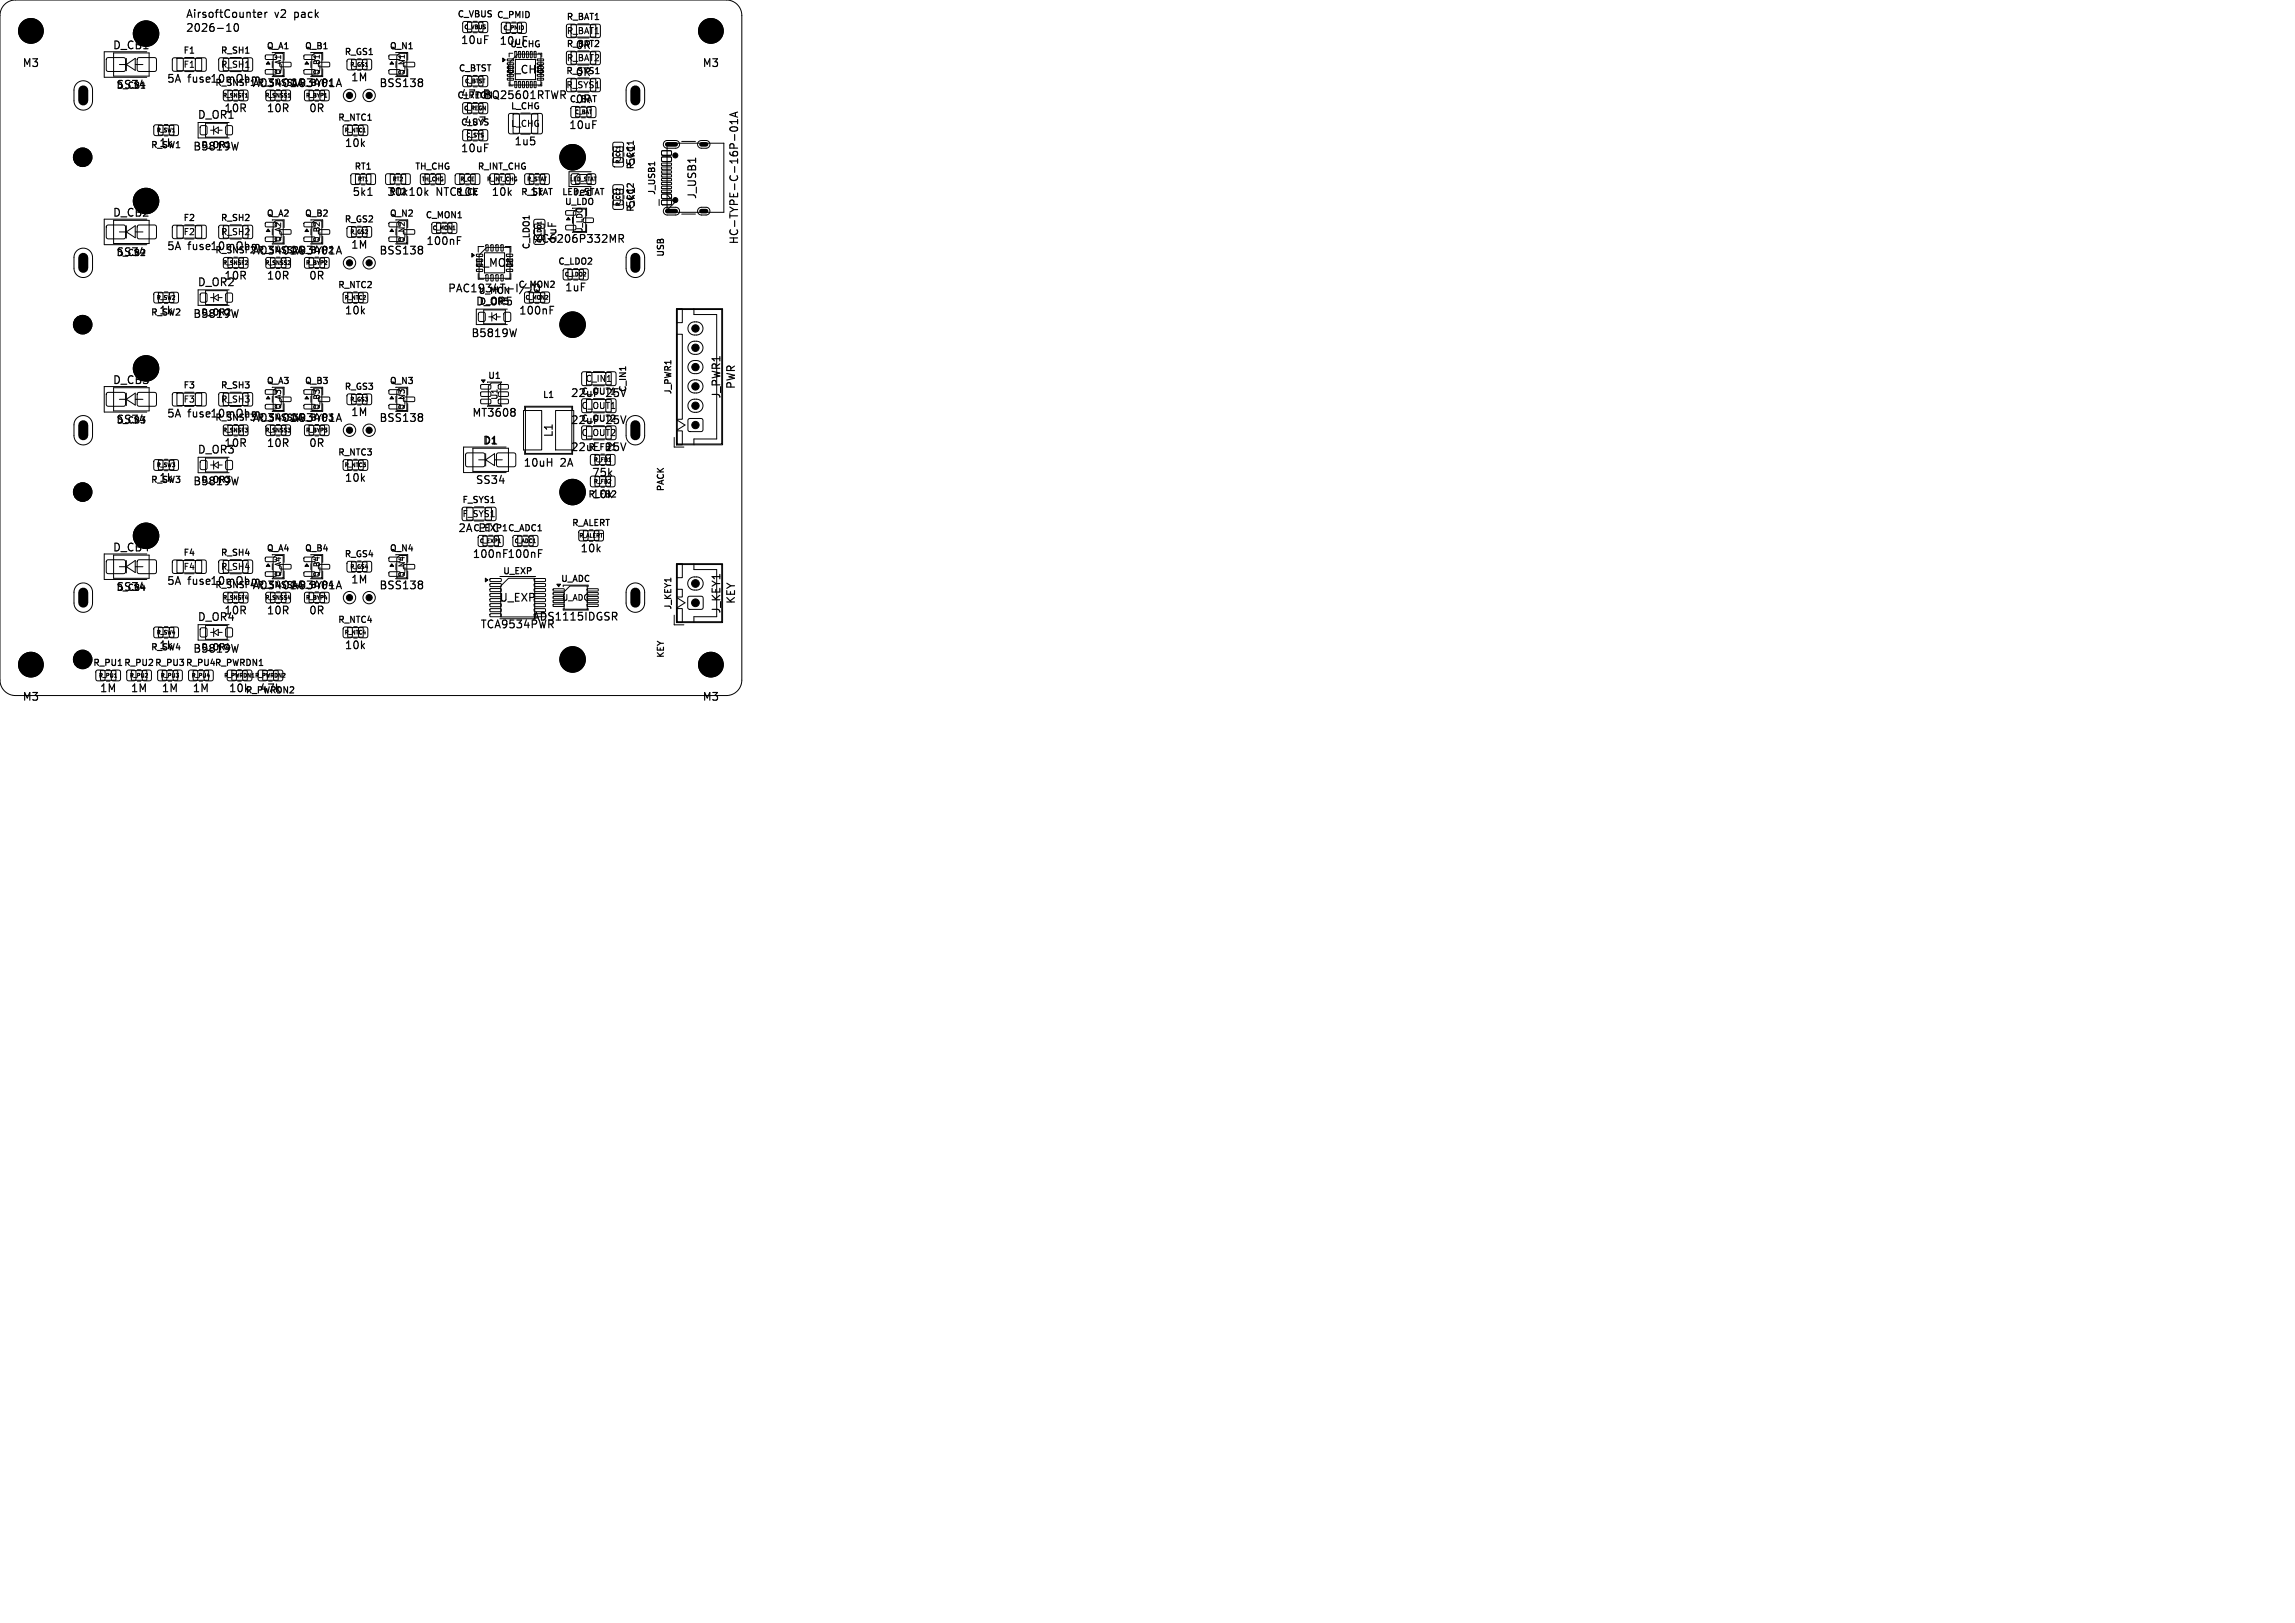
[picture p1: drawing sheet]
<svg xmlns="http://www.w3.org/2000/svg" width="297mm" height="210mm" viewBox="0 0 297 210" stroke-linecap="round" stroke-linejoin="round" font-family="sans-serif">
<defs><g id="words">
<g font-size="1.4">
<text x="24" y="2.5">AirsoftCounter</text>
<text x="24" y="4.3">2026-10</text>
<text x="35.6" y="2.5">v2</text>
<text x="38.3" y="2.5">pack</text>
<text x="59.5" y="5.9">10uF</text>
<text x="2.8" y="8.9">M3</text>
<text x="14.5" y="6.6">D_CB1</text>
<text x="15" y="11.7">SS34</text>
<text x="21.5" y="10.9">5A</text>
<text x="24.3" y="10.9">fuse10mOhm</text>
<text x="32.6" y="11.5">AO3401A</text>
<text x="37.6" y="11.5">AO3401A</text>
<text x="45.3" y="10.7">1M</text>
<text x="49" y="11.5">BSS138</text>
<text x="64.5" y="6">10uF</text>
<text x="65.4" y="9.7">U_CHG</text>
<text x="74.4" y="10.1">0R</text>
<text x="74.4" y="6.6">0R</text>
<text x="90.8" y="8.9">M3</text>
<text x="25.5" y="15.6">D_OR1</text>
<text x="28.9" y="14.7">10R</text>
<text x="34.4" y="14.7">10R</text>
<text x="39.9" y="14.7">0R</text>
<text x="59.5" y="12.9">47nFBQ25601RTWR</text>
<text x="60" y="16.4">4u7</text>
<text x="73.5" y="16.9">10uF</text>
<text x="74.4" y="13.6">0R</text>
<text x="20.5" y="19.2">1k</text>
<text x="24.9" y="19.7">B5819W</text>
<text x="44.5" y="19.2">10k</text>
<text x="59.5" y="19.9">10uF</text>
<text x="66.5" y="19">1u5</text>
<text x="82.4" y="21.5" transform="rotate(-90 82.4 21.5)">5k1</text>
<text x="14.5" y="28.2">D_CB2</text>
<text x="45.5" y="25.6">5k1</text>
<text x="50" y="25.6">30k 10k</text>
<text x="56.5" y="25.6">NTC10k</text>
<text x="63.5" y="25.6">10k</text>
<text x="68.5" y="25.6">1k</text>
<text x="74.2" y="25.6">red</text>
<text x="82.4" y="27" transform="rotate(-90 82.4 27)">5k1</text>
<text x="90.3" y="25.9" transform="rotate(-90 90.3 25.9)">J_USB1</text>
<text x="15" y="33.3">SS34</text>
<text x="21.5" y="32.6">5A</text>
<text x="24.3" y="32.6">fuse10mOhm</text>
<text x="32.6" y="33.1">AO3401A</text>
<text x="37.6" y="33.1">AO3401A</text>
<text x="45.3" y="32.4">1M</text>
<text x="49" y="33.1">BSS138</text>
<text x="55.1" y="31.9">100nF</text>
<text x="61.4" y="34.7">U_MON</text>
<text x="69" y="31.6">XC6206P332MR</text>
<text x="72.2" y="31.5" transform="rotate(-90 72.2 31.5)">1uF</text>
<text x="95.7" y="31.7" transform="rotate(-90 95.7 31.7)">HC-TYPE-C-16P-01A</text>
<text x="20.5" y="40.9">1k</text>
<text x="24.9" y="41.3">B5819W</text>
<text x="25.5" y="37.2">D_OR2</text>
<text x="28.9" y="36.4">10R</text>
<text x="34.4" y="36.4">10R</text>
<text x="39.9" y="36.4">0R</text>
<text x="44.5" y="40.9">10k</text>
<text x="57.9" y="38">PAC1934T-I/JQ</text>
<text x="61.5" y="39.7">D_OR5</text>
<text x="67.1" y="40.9">100nF</text>
<text x="73" y="37.9">1uF</text>
<text x="60.9" y="43.8">B5819W</text>
<text x="14.5" y="49.9">D_CB3</text>
<text x="73.8" y="51.6">22uF</text>
<text x="78.5" y="51.6">25V</text>
<text x="93.4" y="51.7" transform="rotate(-90 93.4 51.7)">J_PWR1</text>
<text x="95.3" y="50.4" transform="rotate(-90 95.3 50.4)">PWR</text>
<text x="15" y="55">SS34</text>
<text x="21.5" y="54.2">5A</text>
<text x="24.3" y="54.2">fuse10mOhm</text>
<text x="25.5" y="58.9">D_OR3</text>
<text x="28.9" y="58">10R</text>
<text x="32.6" y="54.8">AO3401A</text>
<text x="34.4" y="58">10R</text>
<text x="37.6" y="54.8">AO3401A</text>
<text x="39.9" y="58">0R</text>
<text x="45.3" y="54">1M</text>
<text x="49" y="54.8">BSS138</text>
<text x="61" y="54.1">MT3608</text>
<text x="62.4" y="57.7">D1</text>
<text x="71.7" y="56.7" transform="rotate(-90 71.7 56.7)">L1</text>
<text x="73.8" y="55.1">22uF</text>
<text x="73.8" y="58.6">22uF</text>
<text x="78.5" y="55.1">25V</text>
<text x="78.5" y="58.6">25V</text>
<text x="20.5" y="62.5">1k</text>
<text x="24.9" y="63">B5819W</text>
<text x="44.5" y="62.5">10k</text>
<text x="61.5" y="62.8">SS34</text>
<text x="67.7" y="60.6">10uH</text>
<text x="72.5" y="60.6">2A</text>
<text x="76.5" y="64.7">10k</text>
<text x="76.5" y="61.9">75k</text>
<text x="14.5" y="71.6">D_CB4</text>
<text x="59.2" y="69.1">2A</text>
<text x="62" y="69.1">PTC</text>
<text x="75" y="71.7">10k</text>
<text x="15" y="76.7">SS34</text>
<text x="21.5" y="75.9">5A</text>
<text x="24.3" y="75.9">fuse10mOhm</text>
<text x="32.6" y="76.5">AO3401A</text>
<text x="37.6" y="76.5">AO3401A</text>
<text x="45.3" y="75.7">1M</text>
<text x="49" y="76.5">BSS138</text>
<text x="61.1" y="72.4">100nF 100nF</text>
<text x="25.5" y="80.6">D_OR4</text>
<text x="28.9" y="79.7">10R</text>
<text x="34.4" y="79.7">10R</text>
<text x="39.9" y="79.7">0R</text>
<text x="62.1" y="81.5">TCA9534PWR</text>
<text x="64.5" y="78.1">U_EXP</text>
<text x="68.9" y="80.5">ADS1115IDGSR</text>
<text x="93.4" y="79.5" transform="rotate(-90 93.4 79.5)">J_KEY1</text>
<text x="95.3" y="78.3" transform="rotate(-90 95.3 78.3)">KEY</text>
<text x="12.8" y="89.8">1M</text>
<text x="16.8" y="89.8">1M</text>
<text x="20.5" y="84.2">1k</text>
<text x="20.8" y="89.8">1M</text>
<text x="24.8" y="89.8">1M</text>
<text x="24.9" y="84.7">B5819W</text>
<text x="29.5" y="89.8">10k</text>
<text x="33.5" y="89.8">47k</text>
<text x="44.5" y="84.2">10k</text>
<text x="2.8" y="90.9">M3</text>
<text x="90.8" y="90.9">M3</text>
</g>
<g font-size="1.1">
<text x="59.1" y="2.4">C_VBUS C_PMID</text>
<text x="73.2" y="2.8">R_BAT1</text>
<text x="73.3" y="4.6">R_BAT1</text>
<text x="15" y="11.7">D_CB1</text>
<text x="23.6" y="7.1">F1</text>
<text x="23.7" y="8.9">F1</text>
<text x="28.5" y="7.1">R_SH1</text>
<text x="28.5" y="8.9">R_SH1</text>
<text x="34.4" y="6.6">Q_A1</text>
<text x="39.4" y="6.6">Q_B1</text>
<text x="44.5" y="7.3">R_GS1</text>
<text x="50.3" y="6.6">Q_N1</text>
<text x="59.3" y="9.4">C_BTST</text>
<text x="65.9" y="6.3">U_CHG</text>
<text x="73.2" y="9.8">R_SYS1</text>
<text x="73.2" y="11.6">R_SYS1</text>
<text x="73.2" y="6.3">R_BAT2</text>
<text x="73.3" y="8.1">R_BAT2</text>
<text x="43.6" y="15.8">R_NTC1</text>
<text x="59.1" y="12.9">C_REGN</text>
<text x="59.5" y="16.4">C_SYS</text>
<text x="66" y="14.3">L_CHG</text>
<text x="66.1" y="16.6">L_CHG</text>
<text x="73.6" y="13.4">C_BAT</text>
<text x="19.4" y="19.4">R_SW1</text>
<text x="26" y="19.4">D_OR1</text>
<text x="45.8" y="22.2">RT1</text>
<text x="53.6" y="22.2">TH_CHG</text>
<text x="61.7" y="22.2">R_INT_CHG</text>
<text x="82.2" y="22" transform="rotate(-90 82.2 22)">R_CC1</text>
<text x="23.6" y="28.8">F2</text>
<text x="28.5" y="28.8">R_SH2</text>
<text x="34.4" y="28.2">Q_A2</text>
<text x="39.4" y="28.2">Q_B2</text>
<text x="44.5" y="29">R_GS2</text>
<text x="50.3" y="25.5">RT2</text>
<text x="50.3" y="28.2">Q_N2</text>
<text x="55" y="28.4">C_MON1</text>
<text x="58.9" y="25.5">R_CE</text>
<text x="67.3" y="25.5">R_STAT</text>
<text x="72.6" y="25.5">LED_STAT</text>
<text x="73" y="26.7">U_LDO</text>
<text x="82.2" y="27.5" transform="rotate(-90 82.2 27.5)">R_CC2</text>
<text x="85" y="25.3" transform="rotate(-90 85 25.3)">J_USB1</text>
<text x="15" y="33.3">D_CB2</text>
<text x="23.7" y="30.6">F2</text>
<text x="28.5" y="30.6">R_SH2</text>
<text x="68.7" y="32.4" transform="rotate(-90 68.7 32.4)">C_LDO1</text>
<text x="72.1" y="34.4">C_LDO2</text>
<text x="86.1" y="33.3" transform="rotate(-90 86.1 33.3)">USB</text>
<text x="19.4" y="41">R_SW2</text>
<text x="26" y="41">D_OR2</text>
<text x="43.6" y="37.5">R_NTC2</text>
<text x="61.8" y="38.2">U_MON</text>
<text x="62" y="39.6">D_OR5</text>
<text x="67" y="37.4">C_MON2</text>
<text x="23.6" y="50.5">F3</text>
<text x="23.7" y="52.3">F3</text>
<text x="28.5" y="50.5">R_SH3</text>
<text x="28.5" y="52.3">R_SH3</text>
<text x="34.4" y="49.9">Q_A3</text>
<text x="39.4" y="49.9">Q_B3</text>
<text x="44.5" y="50.6">R_GS3</text>
<text x="50.3" y="49.9">Q_N3</text>
<text x="63.1" y="49.2">U1</text>
<text x="70.2" y="51.7">L1</text>
<text x="75.1" y="51.3">C_OUT1</text>
<text x="75.2" y="53.1">C_OUT1</text>
<text x="75.7" y="49.6">C_IN1</text>
<text x="81.2" y="50.8" transform="rotate(-90 81.2 50.8)">C_IN1</text>
<text x="87.1" y="51.1" transform="rotate(-90 87.1 51.1)">J_PWR1</text>
<text x="15" y="55">D_CB3</text>
<text x="43.6" y="59.1">R_NTC3</text>
<text x="75.1" y="54.8">C_OUT2</text>
<text x="75.2" y="56.6">C_OUT2</text>
<text x="76" y="58.5">R_FB1</text>
<text x="19.4" y="62.7">R_SW3</text>
<text x="26" y="62.7">D_OR3</text>
<text x="59.7" y="65.3">F_SYS1</text>
<text x="76" y="64.6">R_FB2</text>
<text x="86.1" y="63.7" transform="rotate(-90 86.1 63.7)">PACK</text>
<text x="34.4" y="71.6">Q_A4</text>
<text x="39.4" y="71.6">Q_B4</text>
<text x="50.3" y="71.6">Q_N4</text>
<text x="59.8" y="67.1">F_SYS1</text>
<text x="61.1" y="68.9">C_EXP1 C_ADC1</text>
<text x="73.9" y="68.3">R_ALERT</text>
<text x="15" y="76.7">D_CB4</text>
<text x="23.6" y="72.1">F4</text>
<text x="23.7" y="73.9">F4</text>
<text x="28.5" y="72.1">R_SH4</text>
<text x="28.5" y="73.9">R_SH4</text>
<text x="44.5" y="72.3">R_GS4</text>
<text x="65" y="74.5">U_EXP</text>
<text x="72.5" y="75.5">U_ADC</text>
<text x="43.6" y="80.8">R_NTC4</text>
<text x="87.1" y="79" transform="rotate(-90 87.1 79)">J_KEY1</text>
<text x="12" y="86.4">R_PU1 R_PU2 R_PU3 R_PU4R_PWRDN1</text>
<text x="19.4" y="84.4">R_SW4</text>
<text x="26" y="84.4">D_OR4</text>
<text x="31.7" y="89.9">R_PWRDN2</text>
<text x="86.1" y="85.2" transform="rotate(-90 86.1 85.2)">KEY</text>
</g>
<g font-size="1">
<text x="36.5" y="9.7" transform="rotate(-90 36.5 9.7)">Q_A1</text>
<text x="41.5" y="9.8" transform="rotate(-90 41.5 9.8)">Q_B1</text>
<text x="52.5" y="9.8" transform="rotate(-90 52.5 9.8)">Q_N1</text>
<text x="36.5" y="31.4" transform="rotate(-90 36.5 31.4)">Q_A2</text>
<text x="41.5" y="31.5" transform="rotate(-90 41.5 31.5)">Q_B2</text>
<text x="52.5" y="31.5" transform="rotate(-90 52.5 31.5)">Q_N2</text>
<text x="75.5" y="30.3" transform="rotate(-90 75.5 30.3)">U_LDO</text>
<text x="36.5" y="53.1" transform="rotate(-90 36.5 53.1)">Q_A3</text>
<text x="41.5" y="53.1" transform="rotate(-90 41.5 53.1)">Q_B3</text>
<text x="52.5" y="53.1" transform="rotate(-90 52.5 53.1)">Q_N3</text>
<text x="64.5" y="51.8" transform="rotate(-90 64.5 51.8)">U1</text>
<text x="36.5" y="74.7" transform="rotate(-90 36.5 74.7)">Q_A4</text>
<text x="41.5" y="74.8" transform="rotate(-90 41.5 74.8)">Q_B4</text>
<text x="52.5" y="74.8" transform="rotate(-90 52.5 74.8)">Q_N4</text>
<text x="72.7" y="77.9">U_ADC</text>
</g>
<g font-size=".7">
<text x="60" y="3.9">C_VBUS</text>
<text x="65.1" y="4">C_PMID</text>
<text x="45.3" y="8.7">R_GS1</text>
<text x="60.1" y="10.9">C_BTST</text>
<text x="20.2" y="17.2">R_SW1</text>
<text x="28.8" y="12.7">R_SNSF1</text>
<text x="34.3" y="12.7">R_SNSS1</text>
<text x="39.5" y="12.7">R_BYP1</text>
<text x="44.5" y="17.2">R_NTC1</text>
<text x="60" y="14.4">C_REGN</text>
<text x="60.3" y="17.9">C_SYS</text>
<text x="74.3" y="14.9">C_BAT</text>
<text x="46.3" y="23.6">RT1</text>
<text x="50.8" y="23.6">RT2</text>
<text x="54.5" y="23.6">TH_CHG</text>
<text x="59.5" y="23.6">R_CE</text>
<text x="63" y="23.6">R_INT_CHG</text>
<text x="68.2" y="23.6">R_STAT</text>
<text x="73.7" y="23.6">LED_STAT</text>
<text x="80.4" y="21.2" transform="rotate(-90 80.4 21.2)">R_CC1</text>
<text x="55.9" y="29.9">C_MON1</text>
<text x="80.4" y="26.7" transform="rotate(-90 80.4 26.7)">R_CC2</text>
<text x="28.8" y="34.4">R_SNSF2</text>
<text x="34.3" y="34.4">R_SNSS2</text>
<text x="39.5" y="34.4">R_BYP2</text>
<text x="45.3" y="30.4">R_GS2</text>
<text x="70.2" y="31.5" transform="rotate(-90 70.2 31.5)">C_LDO1</text>
<text x="73" y="35.9">C_LDO2</text>
<text x="20.2" y="38.9">R_SW2</text>
<text x="44.5" y="38.9">R_NTC2</text>
<text x="67.9" y="38.9">C_MON2</text>
<text x="45.3" y="52">R_GS3</text>
<text x="28.8" y="56">R_SNSF3</text>
<text x="34.3" y="56">R_SNSS3</text>
<text x="39.5" y="56">R_BYP3</text>
<text x="76.8" y="59.9">R_FB1</text>
<text x="20.2" y="60.5">R_SW3</text>
<text x="44.5" y="60.5">R_NTC3</text>
<text x="76.8" y="62.7">R_FB2</text>
<text x="62" y="70.4">C_EXP1</text>
<text x="66.5" y="70.4">C_ADC1</text>
<text x="74.9" y="69.7">R_ALERT</text>
<text x="28.8" y="77.7">R_SNSF4</text>
<text x="34.3" y="77.7">R_SNSS4</text>
<text x="39.5" y="77.7">R_BYP4</text>
<text x="45.3" y="73.7">R_GS4</text>
<text x="20.2" y="82.2">R_SW4</text>
<text x="44.5" y="82.2">R_NTC4</text>
<text x="12.7" y="87.8">R_PU1</text>
<text x="16.7" y="87.8">R_PU2</text>
<text x="20.7" y="87.8">R_PU3</text>
<text x="24.7" y="87.8">R_PU4</text>
<text x="29" y="87.8">R_PWRDN1R_PWRDN2</text>
</g>
</g></defs>
<g fill="none" stroke="#000" stroke-width=".15">
<path d="M3.2 3.9h.6M3.2 3.5v1M3.8 3.5v1M4.2 4.5h.6M4.2 3.7l.3-.2v1M29.3 4.1h.6M29.5 3.2l.1-.1v1M30.4 3.1h.1a.53 .53 0 0 1 .4 .5 .53 .53 0 0 1-.4 .5 .66 .66 0 0 1-.1-1zM30.8 18.4l-.2 1M31.8 6.9h.4M33.4 2.1l.1 .2 .3-.1M33.4 1.7l.1-.1h.2l.2 .1v.1l-.5 .1"/>
<path d="M34.3 1.6v.7M34.6 1.6h-.2l-.1 .2M43.9 10.2l.3 1M54.5 10.2l.2 .2-.2 .2 .1 .1 .1 .3-.2 .2M62.1 15.1h.7l-.5 1M62.7 4.6h.5M62.7 18.6h.5M67.7 4.7h.5M72.8 12.3l.4 .5M73.2 12.1l-.2 .2M76.7 15.6h.5M91.2 3.5v1"/>
<path d="M91.2 3.9h.6M91.8 3.5v1M92.2 3.6l.4-.1 .2 .1v.1l-.6 .8h.6M94.5 16.5a.59 .59 0 0 1 1 .2 .57 .57 0 0 1-1-.1zM95.1 17.4v.8M95.2 14.6v.5M95.5 15.5v.5M95.5 15.7h-1l.2 .3M95.5 14.5l-1 .3 1 .4M43.9 31.9l.3 1M47.6 25.3h.6M54.5 31.9l.2 .2-.2 .2 .2 .2v.2l-.2 .2"/>
<path d="M59.2 31.1h.3M59.2 30.6h.5M71.2 39.6h.5M80.1 30.9l.5-.1 .1-.1-.1-.2-.1-.1h-.4v1M80.4 30.9l.3 .5M84.7 21v.4M90 20.5v.5M30.8 40.1l-.2 1M43.9 53.5l.3 1M54.5 53.5l.2 .2-.2 .3h.1l.1 .3-.2 .2M66.5 52.9l.2 .1-.2 .3 .2 .2v.2l-.2 .2M66.8 42.6l-.2 1"/>
<path d="M70.8 59.8h.6M71.2 40.1h.3M71.4 59.3v1M81 47.5v.4M30.8 61.7l-.2 1M43.9 75.2l.3 1M54.5 75.2l.2 .2-.2 .2 .1 .1 .1 .3-.2 .2M69.7 71.6h.3M69.7 71.1h.5M79.5 79.8l.3 .4M79.6 79.2l.2 .2v.3l-.2 .1M3.2 85.5v1"/>
<path d="M3.2 85.9h.6M3.8 85.5v1M4.2 85.5h.6l-.3 .3 .3 .1v.5l-.2 .1-.4-.1M30.8 83.4l-.2 1M91.2 85.5v1M91.2 85.9h.6M91.8 85.5v1M92.5 85.4l-.3 .7h.7M92.7 85.8v.7"/>
</g>
<g fill="none" stroke="#000" stroke-width=".13">
<path d="M.6 .6a2 2 0 0 1 1.4-.6h92a2 2 0 0 1 2 2v86a2 2 0 0 1-2 2h-92a2 2 0 0 1-2-2v-86a2 2 0 0 1 .6-1.4zM9.9 10.8a1.2 1.2 0 0 1 1.3-.3 1.2 1.2 0 0 1 .8 1.1v1.5a1.2 1.2 0 0 1-1.2 1.1 1.2 1.2 0 0 1-1.2-1.1v-1.7zM13.8 7.5h.2h2h.2v.2v1.5l-.2 .1h-2l-.2-.1-.1-.2zM14.7 6.9h4.6v3h-4.6zM15.4 8.4h1M16.4 7.6v1.6M16.4 8.4l1.1-.8v1.5zM17.5 8.4h1M17.8 7.5h.2h2h.2v.2v1.5l-.2 .1h-2l-.2-.1-.1-.2zM19 6.7h-5.5v3.3h5.5M20 16.2h.1h.9l.1 .2-.1 1.1-.2 .1-.8-.1-.1-.2zM20.5 16.2h2v1.3h-2z"/>
<path d="M21.3 17.6h.4M21.3 16.1h.4M22 16.2h.2h.8l.1 .2-.1 1.1-.1 .1-.9-.1-.1-.2zM22.4 7.5h.2h1.1v.2v1.5h-.2h-1.1l-.1-1.5zM22.9 7.6h3.2v1.6h-3.2zM23.9 7.4h1.2M25.3 7.5h.2h1.1l.1 .2-.1 1.5h-.2h-1.1v-1.5zM26 16.3h.1h.6l.1 .2-.1 .9-.1 .1-.6-.1-.1-.2zM26.6 16h2.8v1.8h-2.8zM27.3 16.9h.4M27.7 16.3v1.1M27.7 16.9l.5-.4v.8z"/>
<path d="M28.2 16.9h.5M28.4 7.5h.1h1l.1 .2-.1 1.5h-.2h-.9l-.1-.2zM28.9 7.6h3.2v1.6h-3.2zM29 11.7h.1h.9l.1 .2-.1 1.1-.1 .1-.9-.1-.1-.2zM29.3 16.3h.1h.6l.1 .2-.1 .9-.1 .1-.6-.1-.1-.2zM29.5 11.7h2v1.3h-2zM29.6 15.9h-4v2h4M30.3 13.1h.4M30.3 11.6h.4M31 11.7h.1h.9l.1 .2-.1 1.1-.2 .1-.8-.1-.1-.2zM31.5 7.5h.1h1l.1 .2-.1 1.5h-.1h-1l-.1-.2zM34.4 7.1h1.3l.1 .2v.3l-.2 .1h-1.2l-.1-.1z"/>
<path d="M34.4 9h1.3l.1 .2v.3l-.2 .1h-1.2l-.1-.1zM34.5 11.7h.1h.9l.1 .2-.1 1.1-.1 .1-.9-.1-.1-.2zM35 11.7h2v1.3h-2zM35.2 8v.7M35.2 9.9h1.6M35.4 7.2l.3-.3h.9v2.9h-1.2zM35.8 13.1h.4M36.2 8.1h1.4l.1 .1v.4l-.2 .1-1.2-.1-.1-.1zM36.5 11.7h.1h.9l.1 .2-.1 1.1-.2 .1-.8-.1-.1-.2zM36.8 6.8v1M37.3 12.6h.3M39.4 7.1h1.3l.1 .2v.3l-.2 .1h-1.2l-.1-.1z"/>
<path d="M39.4 9h1.3l.1 .2v.3l-.2 .1h-1.2l-.1-.1zM39.5 11.7h.1h.9l.1 .2-.1 1.1-.1 .1-.9-.1-.1-.2zM40 11.7h2v1.3h-2zM40.2 8v.7M40.2 9.9h1.6M40.4 7.2l.3-.3h1v2.9h-1.3zM40.8 13.1h.4M41.2 8.1h1.4l.1 .1v.4l-.2 .1-1.2-.1-.1-.1zM41.5 11.7h.2h.8l.1 .2-.1 1.1-.2 .1-.8-.1-.1-.2zM41.8 6.8v1M44.5 16.2h.1h.9l.1 .2-.1 1.1-.2 .1-.8-.1-.1-.2zM45 7.7h.1h.9l.1 .2-.1 1.1-.1 .1-.9-.1-.1-.2z"/>
<path d="M45 16.2h2v1.3h-2zM45.5 7.7h2v1.3h-2zM45.8 17.6h.4M46.3 9.1h.4M46.5 16.2h.2h.8l.1 .2-.1 1.1-.2 .1-.8-.1-.1-.2zM47 7.7h.1h.9l.1 .2-.1 1.1-.2 .1-.8-.1-.1-.2zM50.4 7.1h1.3l.1 .2v.3l-.1 .1h-1.3l-.1-.1zM50.4 9h1.3l.1 .2v.3l-.1 .1h-1.3l-.1-.1zM51.2 8v.7M51.2 9.9h1.6M51.3 7.2l.4-.3h.9v2.9h-1.3zM52.2 8.1h1.4l.1 .1v.4l-.2 .1-1.2-.1-.1-.1z"/>
<path d="M52.8 6.8v1M59.9 9.8h.2h.9l.1 .2-.1 1.2h-.2h-.9v-.2zM59.9 2.8h.2h.9l.1 .2-.1 1.2h-.2h-.9v-.2zM59.9 16.8h.2h.9l.1 .2-.1 1.2h-.2h-.9v-.2zM59.9 13.3h.2h.9l.1 .2-.1 1.2h-.2h-.9v-.2zM60.5 9.9h2v1.2h-2zM60.5 2.9h2v1.2h-2zM60.5 16.9h2v1.2h-2zM60.5 13.4h2v1.2h-2zM61.2 11.2h.6M61.2 4.2h.6M61.2 18.2h.6"/>
<path d="M61.2 14.7h.6M62 9.8h.2h.9v.2v1.2h-.2h-.9l-.1-.2zM62 2.8h.2h.9v.2v1.2h-.2h-.9l-.1-.2zM62 16.8h.2h.9v.2v1.2h-.2h-.9l-.1-.2zM62 13.3h.2h.9v.2v1.2h-.2h-.9l-.1-.2zM64.9 2.9h.2h.9l.1 .2-.1 1.2h-.2h-.9v-.2zM65.5 3h2v1.2h-2zM65.7 7.6h.7l.1 .2-.8 .1zM65.7 8.1h.7l.1 .2-.8 .1zM65.9 14.7h1.1l.2 .1v2.3l-.1 .2h-1l-.3-.1v-2.3zM65.9 10.6v.5h.5M66.2 4.3h.6"/>
<path d="M66.4 6.9h-.5v.5M66.4 14.8h3.2v2.5h-3.2zM66.6 10.5l.3 .1-.1 .7h-.2zM66.6 6.7h.3l-.1 .8-.2-.1zM66.7 7.7h2.6v2.6h-2.6zM67 7h3v4h-4v-3zM67 2.9h.2h.9v.2v1.2h-.2h-.9l-.1-.2zM67.1 10.5l.3 .1-.1 .7h-.2zM67.1 6.7h.3l-.1 .8-.2-.1zM67.4 17.4h1.2M67.6 10.5l.3 .1-.1 .7h-.2zM67.6 6.7h.3l-.1 .8-.2-.1z"/>
<path d="M68.1 10.5l.3 .1-.1 .7h-.2zM68.1 6.7h.3l-.1 .8-.2-.1zM68.6 10.5l.3 .1-.1 .7h-.2zM68.6 6.7h.3l-.1 .8-.2-.1zM68.8 14.7h1.1l.3 .1v2.3l-.2 .2h-1l-.2-.1v-2.3zM69.1 10.5l.3 .1-.1 .7h-.2zM69.1 6.7h.3l-.1 .8-.2-.1zM69.5 8.1h.8v.2l-.7 .1zM69.5 7.6h.8v.2l-.7 .1zM69.6 6.9h.5v.5M70.1 10.6v.5h-.5M73.4 10.2l.1-.1 1 .1 .1 .2-.1 1.4-.1 .1-1-.1-.1-.2z"/>
<path d="M73.4 6.7l.1-.1 1 .1 .1 .2-.1 1.4-.1 .1-1-.1-.1-.2zM73.4 3.2l.1-.1 1 .1 .1 .2-.1 1.4-.1 .1-1-.1-.1-.2zM73.9 10.2h3.2v1.6h-3.2zM73.9 6.7h3.2v1.6h-3.2zM73.9 3.2h3.2v1.6h-3.2zM73.9 13.8h.2h.9v.2v1.2h-.2h-.9v-.2zM74.5 13.9h2v1.2h-2zM75.2 15.2h.6M76 13.8h.2h.9v.2v1.2h-.2h-.9l-.1-.2zM76.5 10.2l.2-.1 .9 .1 .1 .2-.1 1.4-.1 .1-1-.1-.1-.2zM76.5 6.7l.2-.1 .9 .1 .1 .2-.1 1.4-.1 .1-1-.1-.1-.2zM76.5 3.2l.2-.1 .9 .1 .1 .2-.1 1.4-.1 .1-1-.1-.1-.2z"/>
<path d="M79.3 19.8v.4M79.4 18.5l.2-.1 1 .1 .1 .2-.1 .8-.2 .1-1-.1-.1-.1zM79.4 19h1.2v2h-1.2zM80.7 19.8v.4M81.4 10.8a1.2 1.2 0 0 1 1.3-.3 1.2 1.2 0 0 1 .7 1.1v1.5a1.2 1.2 0 0 1-1.2 1.1 1.2 1.2 0 0 1-1.2-1.1v-1.7zM85.6 19.5h1.2l.1 .2v.3l-.1 .1h-1.1l-.1-.1zM86 18.3l.3-.1h1.1a.5 .5 0 0 1 .5 .5 .5 .5 0 0 1-.5 .5h-1.1a.5 .5 0 0 1-.4-.3 .5 .5 0 0 1 .1-.6zM86.3 18.5h7.4v9h-7.4zM88.2 18.3h1.8M90.4 18.3l.3-.1h.7a.5 .5 0 0 1 .5 .5 .5 .5 0 0 1-.5 .5h-.6a.5 .5 0 0 1-.5-.3 .5 .5 0 0 1 .1-.6zM9.9 32.5a1.2 1.2 0 0 1 1.3-.3 1.2 1.2 0 0 1 .8 1.1v1.4a1.2 1.2 0 0 1-1.2 1.2 1.2 1.2 0 0 1-1.2-1.2v-1.6zM13.8 29.2l.2-.1h2l.2 .1v.2v1.4l-.2 .1h-2l-.2-.1-.1-.1z"/>
<path d="M14.7 28.5h4.6v3h-4.6zM15.4 30h1M16.4 29.2v1.6M16.4 30l1.1-.8v1.6zM17.5 30h1M17.8 29.2l.2-.1h2l.2 .1v.2v1.4l-.2 .1h-2l-.2-.1-.1-.1zM19 28.4h-5.5v3.3h5.5M20 37.9l.1-.1 .9 .1 .1 .2-.1 1-.2 .1-.8-.1-.1-.1zM20.5 37.9h2v1.2h-2zM21.3 39.2h.4M21.3 37.8h.4M22 37.9l.2-.1 .8 .1 .1 .2-.1 1-.1 .1-.9-.1-.1-.1z"/>
<path d="M22.4 29.2l1.1-.1 .2 .1v.2v1.4l-.2 .1-1.1-.1-.1-1.4zM22.9 29.2h3.2v1.6h-3.2zM25.3 29.2l1.1-.1 .2 .1 .1 .2-.1 1.4-.2 .1-1.1-.1v-1.4zM26 38l.1-.1 .6 .1 .1 .1-.1 .9-.1 .1-.6-.1-.1-.1zM26.6 37.6h2.8v1.8h-2.8zM27.3 38.5h.4M27.7 38v1.1M27.7 38.5l.5-.4v.8zM28.2 38.5h.5M28.4 29.2l.1-.1 1 .1 .1 .2-.1 1.4-.2 .1-.9-.1-.1-.2zM28.9 29.2h3.2v1.6h-3.2zM29 33.4l.1-.1 .9 .1 .1 .2-.1 1-.1 .1-.9-.1-.1-.1z"/>
<path d="M29.3 38l.1-.1 .6 .1 .1 .1-.1 .9-.1 .1-.6-.1-.1-.1zM29.5 33.4h2v1.2h-2zM29.6 37.5h-4v2h4M30.3 34.7h.4M30.3 33.3h.4M31 33.4l.1-.1 .9 .1 .1 .2-.1 1-.2 .1-.8-.1-.1-.1zM31.5 29.2l.1-.1 1 .1 .1 .2-.1 1.4-.1 .1-1-.1-.1-.2zM34.4 28.8h1.3l.1 .1v.4l-.2 .1-1.2-.1-.1-.1zM34.4 30.7h1.3l.1 .1v.4l-.2 .1-1.2-.1-.1-.1zM34.5 33.4l.1-.1 .9 .1 .1 .2-.1 1-.1 .1-.9-.1-.1-.1zM35 33.4h2v1.2h-2zM35.2 31.5l1.6 .1"/>
<path d="M35.2 29.6v.8M35.7 28.6h.9v2.9h-1.2v-2.6zM35.8 34.7h.4M36.2 29.8l1.4-.1 .1 .2v.3l-.2 .1h-1.2l-.1-.1zM36.5 33.4l.1-.1 .9 .1 .1 .2-.1 1-.2 .1-.8-.1-.1-.1zM36.8 28.5v1M39.4 28.8h1.3l.1 .1v.4l-.2 .1-1.2-.1-.1-.1zM39.4 30.7h1.3l.1 .1v.4l-.2 .1-1.2-.1-.1-.1zM39.5 33.4l.1-.1 .9 .1 .1 .2-.1 1-.1 .1-.9-.1-.1-.1zM40 33.4h2v1.2h-2zM40.2 29.6v.8M40.2 31.5l1.6 .1"/>
<path d="M40.7 28.6h1v2.9h-1.3v-2.6zM40.8 34.7h.4M41.2 29.8l1.4-.1 .1 .2v.3l-.2 .1h-1.2l-.1-.1zM41.5 33.4l.2-.1 .8 .1 .1 .2-.1 1-.2 .1-.8-.1-.1-.1zM41.8 28.5v1M44.5 37.9l.1-.1 .9 .1 .1 .2-.1 1-.2 .1-.8-.1-.1-.1zM45 29.4l.1-.1 .9 .1 .1 .2-.1 1-.1 .1-.9-.1-.1-.1zM45 37.9h2v1.2h-2zM45.5 22.6l.2-.1 .8 .1 .1 .1-.1 1.1-.2 .1-.8-.1-.1-.2zM45.5 29.4h2v1.2h-2zM45.8 39.2h.4M46 22.6h2v1.2h-2z"/>
<path d="M46.3 30.7h.4M46.5 37.9l.2-.1 .8 .1 .1 .2-.1 1-.2 .1-.8-.1-.1-.1zM46.8 23.9h.4M47 29.4l.1-.1 .9 .1 .1 .2-.1 1-.2 .1-.8-.1-.1-.1zM47.5 22.6l.1-.1 .9 .1 .1 .1-.1 1.1-.1 .1-.9-.1-.1-.2zM50 22.6l.1-.1 .9 .1 .1 .1-.1 1.1-.1 .1-.9-.1-.1-.2zM50.4 28.8h1.3l.1 .1v.4l-.1 .1-1.3-.1-.1-.1zM50.4 30.7h1.3l.1 .1v.4l-.1 .1-1.3-.1-.1-.1zM50.5 22.6h2v1.2h-2zM51.2 31.5l1.6 .1M51.2 29.6v.8M51.3 23.9h.4"/>
<path d="M51.3 22.4h.4M51.7 28.6h.9v2.9h-1.3v-2.6zM52 22.6l.1-.1 .9 .1 .1 .1-.1 1.1-.2 .1-.8-.1-.1-.2zM52.2 29.8l1.4-.1 .1 .2v.3l-.2 .1h-1.2l-.1-.1zM52.8 28.5v1M54.5 22.6l.1-.1 .9 .1 .1 .1-.1 1.1-.2 .1-.8-.1-.1-.2zM55 22.6h2v1.2h-2zM55.8 23.9h.4M55.9 28.8h.2h.9l.1 .2-.1 1.2h-.2h-.9v-.2zM56.5 22.6l.2-.1 .8 .1 .1 .1-.1 1.1-.2 .1-.8-.1-.1-.2zM56.5 28.9h2v1.2h-2zM57.2 30.2h.6"/>
<path d="M58 28.8h.2h.9v.2v1.2h-.2h-.9l-.1-.2zM59 22.6l.2-.1 .8 .1 .1 .1-.1 1.1-.2 .1-.8-.1-.1-.2zM59.5 22.6h2v1.2h-2zM60.3 23.9h.4M60.3 22.4h.4M61 22.6l.1-.1 .9 .1 .1 .1-.1 1.1-.1 .1-.9-.1-.1-.2zM61.7 32.9h.7l.1 .2-.8 .1zM61.9 35.4v.7h.7M62.6 31.9h-.7v.7M62.7 32.7h2.6v2.6h-2.6zM62.9 35.6h.3l-.1 .8-.2-.1zM62.9 31.7h.3l-.1 .8-.2-.1z"/>
<path d="M63 32h3v4h-4v-3zM63.5 22.6l.1-.1 .9 .1 .1 .1-.1 1.1-.1 .1-.9-.1-.1-.2zM63.5 35.6h.3v.8l-.3-.1zM63.5 31.7h.3v.8l-.3-.1zM64 22.6h2v1.2h-2zM64.2 35.6h.3l-.1 .8-.2-.1zM64.2 31.7h.3l-.1 .8-.2-.1zM64.8 23.9h.4M64.8 35.6h.3v.8l-.3-.1zM64.8 31.7h.3v.8l-.3-.1zM65.4 31.9h.7v.7M65.5 22.6l.1-.1 .9 .1 .1 .1-.1 1.1-.2 .1-.8-.1-.1-.2z"/>
<path d="M65.5 32.9h.8v.2l-.7 .1zM66.1 35.4v.7h-.7M67.9 37.8h.2h.9v.2v1.2h-.2h-.9v-.2zM68 22.6l.1-.1 .9 .1 .1 .1-.1 1.1-.2 .1-.8-.1-.1-.2zM68.5 37.9h2v1.2h-2zM68.5 22.6h2v1.2h-2zM69.1 28.4h.2h1.2v.2v.9l-.2 .1-1.2-.1v-.2zM69.2 29h1.2v2h-1.2zM69.2 39.2h.6M69.3 23.9h.4M69.3 22.4h.4M70 22.6l.1-.1 .9 .1 .1 .1-.1 1.1-.2 .1-.8-.1-.1-.2z"/>
<path d="M70 37.8h.2h.9v.2v1.2h-.2h-.9l-.1-.2zM70.5 29.7v.6M72.9 34.8h.2h.9v.2v1.2h-.2h-.9v-.2zM73.2 27.3h1.2l.1 .1v.4l-.1 .1-1.1-.1-.1-.1zM73.2 29.2h1.2l.1 .1v.4l-.1 .1-1.1-.1-.1-.1zM73.5 34.9h2v1.2h-2zM74 22.6l.2-.1 .8 .1v.1v1.1l-.2 .1-.8-.1-.1-.2zM74.1 26.9h1.8M74.1 28.1v.8M74.1 30l1.8 .1M74.2 27.5l.4-.4h1.2v2.9h-1.6zM74.2 36.2h.6"/>
<path d="M74.5 22.9l.3-.3h1.7v1.2h-2M75 34.8h.2h.9v.2v1.2h-.2h-.9l-.1-.2zM75.5 28.2h1.2l.1 .2v.3l-.1 .1h-1.1l-.1-.1zM76 22.6l.2-.1 .8 .1 .1 .1-.1 1.1-.1 .1-.9-.1-.1-.2zM76.5 22.2h-2.9v1.9h2.9M79.3 25.3v.4M79.4 26l.2-.1 1 .1 .1 .2-.1 .8-.2 .1-1-.1-.1-.1zM79.4 24l.2-.1 1 .1 .1 .2-.1 .8-.2 .1-1-.1-.1-.1zM79.4 20.5l.2-.1 1 .1 .1 .2-.1 .8-.2 .1-1-.1-.1-.1zM79.4 24.5h1.2v2h-1.2zM80.7 25.3v.4M81.4 32.5a1.2 1.2 0 0 1 1.3-.3 1.2 1.2 0 0 1 .7 1.1v1.4a1.2 1.2 0 0 1-1.2 1.2 1.2 1.2 0 0 1-1.2-1.2v-1.6z"/>
<path d="M85.3 25.8v.8M85.6 24.1h1.2l.1 .2-.1 .1h-1.1zM85.6 23.1h1.2l.1 .2-.1 .1h-1.1zM85.6 22.6h1.2l.1 .2-.1 .1h-1.1zM85.6 21.6h1.2l.1 .2-.1 .1h-1.1zM85.6 21.1h1.2l.1 .2-.1 .1h-1.1zM85.6 22.1h1.2l.1 .2-.1 .1h-1.1zM85.6 23.6h1.2l.1 .2-.1 .1h-1.1zM85.6 24.6h1.2l.1 .2-.1 .1h-1.1zM85.6 25.9h1.2l.1 .2v.3l-.1 .1h-1.1l-.1-.1zM85.6 25.1h1.2l.1 .2v.3l-.1 .1h-1.1l-.1-.1zM85.6 20.3h1.2l.1 .2v.3l-.1 .1h-1.1l-.1-.1z"/>
<path d="M86 27l.3-.2h1.1a.5 .5 0 0 1 .5 .5 .5 .5 0 0 1-.5 .5h-1.1a.5 .5 0 0 1-.4-.3 .5 .5 0 0 1 .1-.5zM86.3 25.2l1 1-1 1M87.5 39.9h6v17.7h-6zM87.5 40h.8v1.8h-.8zM88.2 27.7h1.8M89.8 40v.7h2.9v16.1h-2.9v.8M90.4 27l.3-.2h.7a.5 .5 0 0 1 .5 .5 .5 .5 0 0 1-.5 .5h-.6a.5 .5 0 0 1-.5-.3 .5 .5 0 0 1 .1-.5zM9.9 54.1a1.2 1.2 0 0 1 1.3-.2 1.2 1.2 0 0 1 .8 1.1v1.4a1.2 1.2 0 0 1-1.2 1.2 1.2 1.2 0 0 1-1.2-1.2v-1.6zM13.8 50.8h.2h2h.2v.2v1.5l-.2 .1h-2l-.2-.1-.1-.2zM14.7 50.2h4.6v3h-4.6zM15.4 51.7h1M16.4 50.9v1.6"/>
<path d="M16.4 51.7l1.1-.8v1.5zM17.5 51.7h1M17.8 50.8h.2h2h.2v.2v1.5l-.2 .1h-2l-.2-.1-.1-.2zM19 50h-5.5v3.3h5.5M20 59.5h.1h.9l.1 .2-.1 1.1-.2 .1-.8-.1-.1-.2zM20.5 59.5h2v1.3h-2zM21.3 59.4h.4M22 59.5h.2h.8l.1 .2-.1 1.1-.1 .1-.9-.1-.1-.2zM22.4 50.9l.2-.1 1.1 .1v.1v1.5h-.2h-1.1l-.1-1.5zM22.9 50.9h3.2v1.6h-3.2zM25.3 50.9l.2-.1 1.1 .1 .1 .1-.1 1.5h-.2h-1.1v-1.5zM26 59.6h.1h.6l.1 .2-.1 .9-.1 .1-.6-.1-.1-.2z"/>
<path d="M26.6 59.3h2.8v1.8h-2.8zM27.7 59.6v1.1M28.4 50.9l.1-.1 1 .1 .1 .1-.1 1.5h-.2h-.9l-.1-.2zM28.9 50.9h3.2v1.6h-3.2zM29 55h.1h.9l.1 .2-.1 1.1-.1 .1-.9-.1-.1-.2zM29.3 59.6h.1h.6l.1 .2-.1 .9-.1 .1-.6-.1-.1-.2zM29.5 55h2v1.3h-2zM29.6 59.2h-4v2h4M30.3 56.4h.4M30.3 54.9h.4M31 55h.1h.9l.1 .2-.1 1.1-.2 .1-.8-.1-.1-.2zM31.5 50.9l.1-.1 1 .1 .1 .1-.1 1.5h-.1h-1l-.1-.2z"/>
<path d="M34.4 50.5l1.3-.1 .1 .2v.3l-.2 .1h-1.2l-.1-.1zM34.4 52.4l1.3-.1 .1 .2v.3l-.2 .1h-1.2l-.1-.1zM34.5 55h.1h.9l.1 .2-.1 1.1-.1 .1-.9-.1-.1-.2zM35 55h2v1.3h-2zM35.2 53.2h1.6M35.2 51.3v.8M35.7 50.2h.9v2.9h-1.2v-2.6zM35.8 56.4h.4M36.2 51.4h1.4l.1 .1v.4l-.2 .1h-1.2l-.1-.2zM36.5 55h.1h.9l.1 .2-.1 1.1-.2 .1-.8-.1-.1-.2zM36.8 50.1v1M39.4 50.5l1.3-.1 .1 .2v.3l-.2 .1h-1.2l-.1-.1z"/>
<path d="M39.4 52.4l1.3-.1 .1 .2v.3l-.2 .1h-1.2l-.1-.1zM39.5 55h.1h.9l.1 .2-.1 1.1-.1 .1-.9-.1-.1-.2zM40 55h2v1.3h-2zM40.2 51.3v.8M40.2 53.2h1.6M40.7 50.2h1v2.9h-1.3v-2.6zM40.8 56.4h.4M41.2 51.4h1.4l.1 .1v.4l-.2 .1h-1.2l-.1-.2zM41.5 55h.2h.8l.1 .2-.1 1.1-.2 .1-.8-.1-.1-.2zM41.8 50.1v1M44.5 59.5h.1h.9l.1 .2-.1 1.1-.2 .1-.8-.1-.1-.2zM45 51h.1h.9l.1 .2-.1 1.1-.1 .1-.9-.1-.1-.2z"/>
<path d="M45 59.5h2v1.3h-2zM45.5 51h2v1.3h-2zM46.3 52.4h.4M46.5 59.5h.2h.8l.1 .2-.1 1.1-.2 .1-.8-.1-.1-.2zM47 51h.1h.9l.1 .2-.1 1.1-.2 .1-.8-.1-.1-.2zM50.4 50.5l1.3-.1 .1 .2v.3l-.1 .1h-1.3l-.1-.1zM50.4 52.4l1.3-.1 .1 .2v.3l-.1 .1h-1.3l-.1-.1zM51.2 51.3v.8M51.2 53.2h1.6M51.3 50.5l.4-.3h.9v2.9h-1.3zM52.2 51.4h1.4l.1 .1v.4l-.2 .1h-1.2l-.1-.2zM52.8 50.1v1"/>
<path d="M60.3 58.7l.2-.1h2l.2 .1v.2v1.4l-.2 .1h-2l-.2-.1-.1-.1zM61.2 58h4.6v3h-4.6zM61.9 59.5h1M62 40.5l.1-.1 .6 .1 .1 .1-.1 .9-.1 .1-.6-.1-.1-.1zM62.2 49.8h1.2l.1 .1v.4l-.1 .1-1.1-.1-.1-.1zM62.2 50.7h1.2l.1 .2v.3l-.1 .1h-1.1l-.1-.1zM62.2 51.7h1.2l.1 .1v.4l-.1 .1-1.1-.1-.1-.1zM62.6 40.1h2.8v1.8h-2.8zM62.9 58.7v1.6M62.9 59.5l1.1-.8v1.6zM63.1 49.4l1.8 .1M63.1 52.5h1.8"/>
<path d="M63.2 41h.4M63.6 49.6h1.2v2.9h-1.6v-2.5zM63.6 40.5v1.1M63.6 41l.6-.4v.8zM64 59.5h1M64.2 41h.6M64.3 58.7l.2-.1h2l.2 .1v.2v1.4l-.2 .1h-2l-.2-.1-.1-.1zM64.5 51.7h1.2l.1 .1v.4l-.2 .1-1-.1-.1-.1zM64.5 50.7h1.2l.1 .2v.3l-.2 .1h-1l-.1-.1zM64.5 49.8h1.2l.1 .1v.4l-.2 .1-1-.1-.1-.1zM65.3 40.5l.1-.1 .6 .1 .1 .1-.1 .9-.1 .1-.6-.1-.1-.1zM65.5 57.9h-5.5v3.3h5.5"/>
<path d="M65.6 40h-4v2h4M67.7 53.1h2.4v5.1h-2.4zM67.9 53v-.4h6.2v.4M67.9 58.3v.5h6.2M68 52.7h6v6h-6zM71.9 53.1h2.3v5.1h-2.3zM75.3 51.7l.2-.1 1 .1 .1 .2-.1 1.4-.2 .1-1-.1v-.1zM75.3 48.2l.2-.1 1 .1 .1 .2-.1 1.4-.2 .1-1-.1v-.1zM75.3 55.2l.2-.1 1 .1 .1 .2-.1 1.4-.2 .1-1-.1v-.1zM75.9 51.7h3.2v1.6h-3.2zM75.9 48.2h3.2v1.6h-3.2zM75.9 55.2h3.2v1.6h-3.2z"/>
<path d="M76.5 58.9l.2-.1 .8 .1 .1 .2-.1 1-.2 .1-.8-.1-.1-.1zM76.8 48.1h1.4M77 58.9h2v1.2h-2zM78.5 58.9l.1-.1 .9 .1 .1 .2-.1 1-.1 .1-.9-.1-.1-.1zM78.5 51.7l.1-.1 1.1 .1v.2v1.4l-.2 .1-1-.1-.1-.1zM78.5 48.2l.1-.1 1.1 .1v.2v1.4l-.2 .1-1-.1-.1-.1zM78.5 55.2l.1-.1 1.1 .1v.2v1.4l-.2 .1-1-.1-.1-.1zM78.6 49.4h.4M81.4 54.1a1.2 1.2 0 0 1 1.3-.2 1.2 1.2 0 0 1 .7 1.1v1.4a1.2 1.2 0 0 1-1.2 1.2 1.2 1.2 0 0 1-1.2-1.2v-1.6zM87.3 56.6v1.3h1.2M87.5 43.3h.8v11h-.8zM87.5 55.8h.8v1.8h-.8z"/>
<path d="M87.7 40.1h5.7v17.4h-5.7zM87.7 54.4l.9 .6-.9 .6M89.1 54.2h.2h1.4h.2l.1 .2-.1 1.4-.2 .1h-1.4l-.2-.1-.1-.2zM89.3 51.9l.4-.2 .4-.1a.85 .85 0 0 1 .9 .9 .85 .85 0 0 1-.9 .8h-.2a.85 .85 0 0 1-.8-.5 .85 .85 0 0 1 .2-.9zM89.3 49.4l.4-.2h.4a.85 .85 0 0 1 .9 .8 .85 .85 0 0 1-.9 .9h-.2a.85 .85 0 0 1-.8-.6 .85 .85 0 0 1 .2-.9zM89.3 46.9l.4-.2 .4-.1a.85 .85 0 0 1 .9 .9 .85 .85 0 0 1-.9 .8h-.2a.85 .85 0 0 1-.8-.5 .85 .85 0 0 1 .2-.9zM89.3 44.4l.4-.2h.4a.85 .85 0 0 1 .9 .8 .85 .85 0 0 1-.9 .9h-.2a.85 .85 0 0 1-.8-.6 .85 .85 0 0 1 .2-.9zM89.3 41.9l.4-.2 .4-.1a.85 .85 0 0 1 .9 .9 .85 .85 0 0 1-.9 .8h-.2a.85 .85 0 0 1-.8-.5 .85 .85 0 0 1 .2-.9zM9.9 75.8a1.2 1.2 0 0 1 1.3-.3 1.2 1.2 0 0 1 .8 1.1v1.4a1.2 1.2 0 0 1-1.2 1.2 1.2 1.2 0 0 1-1.2-1.2v-1.6zM13.8 72.5l.2-.1h2l.2 .1v.2v1.5h-.2h-2h-.2l-.1-.2zM14.7 71.8h4.6v3h-4.6zM15.4 73.3h1"/>
<path d="M16.4 72.5v1.6M16.4 73.3l1.1-.8v1.6zM17.5 73.3h1M17.8 72.5l.2-.1h2l.2 .1v.2v1.5h-.2h-2h-.2l-.1-.2zM19 71.7h-5.5v3.3h5.5M21.3 60.9h.4M22.4 72.5h.2h1.1v.2v1.4l-.2 .1-1.1-.1-.1-1.4zM22.9 72.5h3.2v1.6h-3.2zM25.3 72.5h.2h1.1l.1 .2-.1 1.4-.2 .1-1.1-.1v-1.4zM27.3 60.2h.4M27.7 60.2l.5-.4v.8zM28.2 60.2h.5"/>
<path d="M28.4 72.5h.1h1l.1 .2-.1 1.4-.2 .1-.9-.1-.1-.1zM28.9 72.5h3.2v1.6h-3.2zM29 76.7l.1-.1 .9 .1 .1 .2-.1 1.1h-.1h-.9l-.1-.2zM29.5 76.7h2v1.3h-2zM30.3 76.6h.4M30.3 78.1h.4M31 76.7l.1-.1 .9 .1 .1 .2-.1 1.1h-.2h-.8l-.1-.2zM31.5 72.5h.1h1l.1 .2-.1 1.4-.1 .1-1-.1-.1-.1zM34.4 72.1h1.3l.1 .1v.4l-.2 .1h-1.2l-.1-.2zM34.4 74h1.3l.1 .1v.4l-.2 .1h-1.2l-.1-.2zM34.5 76.7l.1-.1 .9 .1 .1 .2-.1 1.1h-.1h-.9l-.1-.2zM35 76.7h2v1.3h-2z"/>
<path d="M35.2 74.8l1.6 .1M35.2 72.9v.8M35.7 71.9h.9v2.9h-1.2v-2.6zM35.8 78.1h.4M36.2 73.1l1.4-.1 .1 .2v.3l-.2 .1h-1.2l-.1-.1zM36.5 76.7l.1-.1 .9 .1 .1 .2-.1 1.1h-.2h-.8l-.1-.2zM36.8 71.8v1M39.4 72.1h1.3l.1 .1v.4l-.2 .1h-1.2l-.1-.2zM39.4 74h1.3l.1 .1v.4l-.2 .1h-1.2l-.1-.2zM39.5 76.7l.1-.1 .9 .1 .1 .2-.1 1.1h-.1h-.9l-.1-.2zM40 76.7h2v1.3h-2zM40.2 72.9v.8"/>
<path d="M40.2 74.8l1.6 .1M40.7 71.9h1v2.9h-1.3v-2.6zM40.8 78.1h.4M41.2 73.1l1.4-.1 .1 .2v.3l-.2 .1h-1.2l-.1-.1zM41.5 76.7l.2-.1 .8 .1 .1 .2-.1 1.1h-.2h-.8l-.1-.2zM41.8 71.8v1M45 72.7l.1-.1 .9 .1 .1 .2-.1 1.1h-.1h-.9l-.1-.2zM45.5 72.7h2v1.3h-2zM45.8 60.9h.4M46.3 74.1h.4M47 72.7l.1-.1 .9 .1 .1 .2-.1 1.1h-.2h-.8l-.1-.2zM50.4 72.1h1.3l.1 .1v.4l-.1 .1h-1.3l-.1-.2z"/>
<path d="M50.4 74h1.3l.1 .1v.4l-.1 .1h-1.3l-.1-.2zM51.2 72.9v.8M51.2 74.8l1.6 .1M51.7 71.9h.9v2.9h-1.3v-2.6zM52.2 73.1l1.4-.1 .1 .2v.3l-.2 .1h-1.2l-.1-.1zM52.8 71.8v1M59.9 65.7l.1-.1 1.2 .1v.2v1.4l-.2 .1-1.1-.1-.1-.2zM60.4 65.7h3.2v1.6h-3.2zM61.9 69.3h.2h.9v.2v1.2h-.2h-.9v-.2zM62.5 69.4h2v1.2h-2zM62.8 65.7l.2-.1 1.1 .1 .1 .2-.1 1.4-.2 .1-1.1-.1v-.2zM63.2 70.7h.6"/>
<path d="M63.4 74.9h1.4l.1 .3h-1.4zM63.4 75.5h1.4l.1 .3-1.4 .1zM63.4 76.2h1.4l.1 .3h-1.4zM63.4 76.8h1.4l.1 .3-1.4 .1zM63.4 77.5h1.4l.1 .3h-1.4zM63.4 78.1h1.4l.1 .3-1.4 .1zM63.4 78.8h1.4l.1 .3h-1.4zM63.4 79.4h1.4l.1 .3-1.4 .1zM64 69.3h.2h.9v.2v1.2h-.2h-.9v-.2zM64.7 74.6h4.6M65.8 74.8h3.4v5h-4.4v-4zM66.4 69.3h.2h.9v.2v1.2h-.2h-.9v-.2z"/>
<path d="M67 69.4h2v1.2h-2zM67.7 70.7h.6M68.5 69.3h.2h.9v.2v1.2h-.2h-.9l-.1-.2zM69.2 78.8h1.3l.1 .3h-1.4zM69.2 78.1h1.3l.1 .3-1.4 .1zM69.2 77.5h1.3l.1 .3h-1.4zM69.2 76.8h1.3l.1 .3-1.4 .1zM69.2 76.2h1.3l.1 .3h-1.4zM69.2 75.5h1.3l.1 .3-1.4 .1zM69.2 74.9h1.3l.1 .3h-1.4zM71.6 76.2h1.3l.1 .2-.1 .1h-1.2zM71.6 76.7h1.3l.1 .2-.1 .1h-1.2z"/>
<path d="M71.6 77.2h1.3l.1 .2-.1 .1h-1.2zM71.6 77.7h1.3l.1 .2-.1 .1h-1.2zM71.6 78.2h1.3l.1 .2-.1 .1h-1.2zM72.9 75.7h3.2M72.9 78.7v.2h3.2v-.2M73 76.6l.8-.8h2.2v3h-3zM75 68.7l.1-.1 .9 .1 .1 .2-.1 1-.2 .1-.8-.1-.1-.1zM75.5 68.7h2v1.2h-2zM76 78.2h1.3l.1 .2-.1 .1h-1.3zM76 77.7h1.3l.1 .2-.1 .1h-1.3zM76 77.2h1.3l.1 .2-.1 .1h-1.3zM76 76.7h1.3l.1 .2-.1 .1h-1.3z"/>
<path d="M76 76.2h1.3l.1 .2-.1 .1h-1.3zM76.3 70h.4M76.5 61.7l.2-.1 .8 .1 .1 .2-.1 1-.2 .1-.8-.1-.1-.1zM77 68.7l.1-.1 .9 .1 .1 .2-.1 1-.2 .1-.8-.1-.1-.1zM77 61.7h2v1.2h-2zM77.8 63h.4M77.8 60.2h.4M78.5 61.7l.1-.1 .9 .1 .1 .2-.1 1-.1 .1-.9-.1-.1-.1zM81.4 75.8a1.2 1.2 0 0 1 1.3-.3 1.2 1.2 0 0 1 .7 1.1v1.4a1.2 1.2 0 0 1-1.2 1.2 1.2 1.2 0 0 1-1.2-1.2v-1.6zM87.3 79.6v1.3h1.2M87.5 72.9h6v7.7h-6zM87.5 73h.8v1.8h-.8z"/>
<path d="M87.5 76.3h.8v1h-.8zM87.5 78.8h.8v1.8h-.8zM87.7 73.1h5.7v7.4h-5.7zM87.7 77.4l.9 .6-.9 .6M89.1 77.2h.2h1.5h.1l.1 .2-.1 1.4-.1 .1h-1.5l-.2-.1-.1-.2zM89.2 74.9l.4-.2h.5a.85 .85 0 0 1 .9 .8 .85 .85 0 0 1-.9 .9h-.3a.85 .85 0 0 1-.7-.6 .85 .85 0 0 1 .1-.9zM89.8 73v.7h2.9v6.1h-2.9v.8M12.5 86.8l.1-.1 .9 .1 .1 .2-.1 1-.2 .1-.8-.1-.1-.1zM13 86.8h2v1.2h-2zM13.8 88.1h.4M14.5 86.8l.1-.1 .9 .1 .1 .2-.1 1-.2 .1-.8-.1-.1-.1zM14.8 87.6h.3"/>
<path d="M16.5 86.8l.1-.1 .9 .1 .1 .2-.1 1-.2 .1-.8-.1-.1-.1zM17 86.8h2v1.2h-2zM17.8 88.1h.4M18.5 86.8l.1-.1 .9 .1 .1 .2-.1 1-.2 .1-.8-.1-.1-.1zM20 81.2l.1-.1 .9 .1 .1 .2-.1 1.1h-.2h-.8l-.1-.2zM20.5 86.8l.1-.1 .9 .1 .1 .2-.1 1-.2 .1-.8-.1-.1-.1zM20.5 81.2h2v1.3h-2zM21 86.8h2v1.2h-2zM21.3 82.6h.4M21.3 81.1h.4M21.8 88.1h.4M22 81.2l.2-.1 .8 .1 .1 .2-.1 1.1h-.1h-.9l-.1-.2z"/>
<path d="M22.5 86.8l.2-.1 .8 .1 .1 .2-.1 1-.2 .1-.8-.1-.1-.1zM24.5 86.8l.2-.1 .8 .1 .1 .2-.1 1-.1 .1-.9-.1-.1-.1zM25 86.8h2v1.2h-2zM25.8 88.1h.4M26 81.3l.1-.1 .6 .1 .1 .2-.1 .9h-.1h-.6l-.1-.2zM26.5 86.8l.1-.1 .9 .1 .1 .2-.1 1-.1 .1-.9-.1-.1-.1zM26.6 80.9h2.8v1.8h-2.8zM27.3 81.8h.4M27.7 81.3v1.1M27.7 81.8l.5-.4v.8zM28.2 81.8h.5M29.3 81.3l.1-.1 .6 .1 .1 .2-.1 .9h-.1h-.6l-.1-.2z"/>
<path d="M29.5 86.8l.1-.1 .9 .1 .1 .2-.1 1-.1 .1-.9-.1-.1-.1zM29.6 80.8h-4v2h4M30 86.8h2v1.2h-2zM30.8 88.1h.4M31.5 86.8l.1-.1 .9 .1 .1 .2-.1 1-.1 .1-.9-.1-.1-.1zM33.5 86.8l.1-.1 .9 .1 .1 .2-.1 1-.2 .1-.8-.1-.1-.1zM34 86.8h2v1.2h-2zM34.8 86.7h.4M34.8 88.1h.4M35.5 86.8l.1-.1 .9 .1 .1 .2-.1 1-.2 .1-.8-.1-.1-.1zM44.5 81.2l.1-.1 .9 .1 .1 .2-.1 1.1h-.2h-.8l-.1-.2zM45 81.2h2v1.3h-2z"/>
<path d="M45.8 82.6h.4M46.5 81.2l.2-.1 .8 .1 .1 .2-.1 1.1h-.2h-.8l-.1-.2zM64.7 80.1h4.6"/>
<circle cx="4" cy="4" r="1.6"/>
<circle cx="18.9" cy="4.4" r="1.65"/>
<circle cx="45.2" cy="12.3" r=".8"/>
<circle cx="47.8" cy="12.3" r=".8"/>
<circle cx="92" cy="4" r="1.6"/>
<circle cx="10.7" cy="20.3" r="1.2"/>
<circle cx="18.9" cy="26" r="1.65"/>
<circle cx="45.2" cy="34" r=".8"/>
<circle cx="47.8" cy="34" r=".8"/>
<circle cx="74.1" cy="20.4" r="1.65"/>
<circle cx="10.7" cy="42" r="1.2"/>
<circle cx="18.9" cy="47.7" r="1.65"/>
<circle cx="45.2" cy="55.7" r=".8"/>
<circle cx="47.8" cy="55.7" r=".8"/>
<circle cx="74.1" cy="42" r="1.65"/>
<circle cx="10.7" cy="63.7" r="1.2"/>
<circle cx="18.9" cy="69.3" r="1.65"/>
<circle cx="45.2" cy="77.3" r=".8"/>
<circle cx="47.8" cy="77.3" r=".8"/>
<circle cx="74.1" cy="63.7" r="1.65"/>
<circle cx="4" cy="86" r="1.6"/>
<circle cx="10.7" cy="85.3" r="1.2"/>
<circle cx="74.1" cy="85.3" r="1.65"/>
<circle cx="92" cy="86" r="1.6"/>
</g>
<g fill="#000" stroke="#000" stroke-width=".13">
<path d="M34.7 8l.2 .3h-.4zM39.7 8l.2 .3h-.4zM50.7 8l.2 .3h-.4zM65.1 7.5l.3 .3-.3 .2zM34.7 29.6l.2 .4h-.4zM39.7 29.6l.2 .4h-.4zM50.7 29.6l.2 .4h-.4zM61.1 32.8l.3 .2-.3 .3zM73.5 28.1l.3 .4h-.5zM34.7 51.3l.2 .3h-.4zM39.7 51.3l.2 .3h-.4zM50.7 51.3l.2 .3h-.4z"/>
<path d="M62.3 49.2h.5l-.3 .3zM34.7 73l.2 .3h-.4zM39.7 73l.2 .3h-.4zM50.7 73l.2 .3h-.4zM62.8 74.8l.3 .3-.3 .2zM72.1 75.6h.4l-.2 .3z"/>
<circle cx="4" cy="4" r="1.6"/>
<circle cx="18.9" cy="4.4" r="1.65"/>
<circle cx="45.2" cy="12.4" r=".4"/>
<circle cx="47.8" cy="12.4" r=".4"/>
<circle cx="92" cy="4" r="1.6"/>
<circle cx="10.7" cy="20.3" r="1.2"/>
<circle cx="18.9" cy="26" r="1.65"/>
<circle cx="45.2" cy="34" r=".4"/>
<circle cx="47.8" cy="34" r=".4"/>
<circle cx="74.1" cy="20.4" r="1.65"/>
<circle cx="87.4" cy="20.1" r=".33"/>
<circle cx="87.4" cy="25.9" r=".33"/>
<circle cx="10.7" cy="42" r="1.2"/>
<circle cx="18.9" cy="47.7" r="1.65"/>
<circle cx="45.2" cy="55.7" r=".4"/>
<circle cx="47.8" cy="55.7" r=".4"/>
<circle cx="74.1" cy="42" r="1.65"/>
<circle cx="90" cy="50" r=".47"/>
<circle cx="90" cy="42.5" r=".47"/>
<circle cx="90" cy="47.5" r=".47"/>
<circle cx="90" cy="52.5" r=".47"/>
<circle cx="90" cy="45" r=".47"/>
<circle cx="90" cy="55" r=".48"/>
<circle cx="10.7" cy="63.7" r="1.2"/>
<circle cx="18.9" cy="69.3" r="1.65"/>
<circle cx="45.2" cy="77.3" r=".4"/>
<circle cx="47.8" cy="77.3" r=".4"/>
<circle cx="74.1" cy="63.7" r="1.65"/>
<circle cx="90" cy="75.5" r=".5"/>
<circle cx="90" cy="78" r=".5"/>
<circle cx="4" cy="86" r="1.6"/>
<circle cx="10.7" cy="85.3" r="1.2"/>
<circle cx="74.1" cy="85.3" r="1.65"/>
<circle cx="92" cy="86" r="1.6"/>
</g>
<path d="M86.3 18.7h1.1M90.8 18.7h.6M86.3 27.3h1.1M90.8 27.3h.6" fill="none" stroke="#000" stroke-width=".6"/>
<path d="M10.8 11.7v1.3M82.2 11.7v1.3M10.8 33.4v1.3M82.2 33.4v1.3M10.8 55v1.3M82.2 55v1.3M10.8 76.7v1.3M82.2 76.7v1.3" fill="none" stroke="#000" stroke-width="1.3"/>
<use href="#words"/>
</svg>
